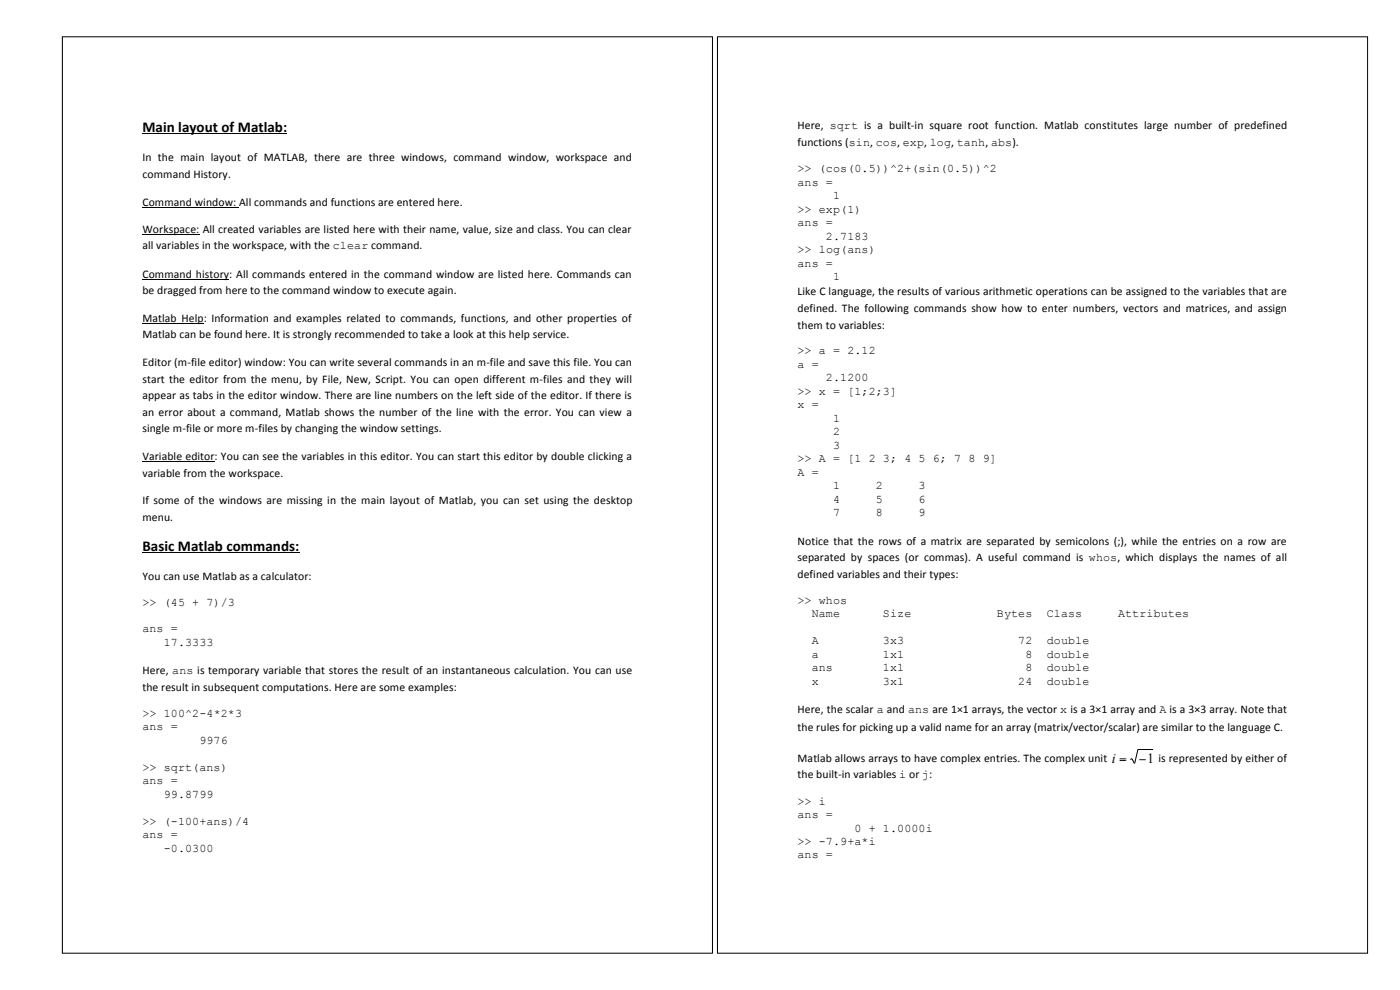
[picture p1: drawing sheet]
<svg xmlns="http://www.w3.org/2000/svg" width="297mm" height="210mm" viewBox="0 0 297 210" stroke-linecap="round" stroke-linejoin="round" font-family="sans-serif">
<defs><g id="words">
<g font-size="3.2">
<text x="30.2" y="28">Main%layout%of%Matlab:</text>
<text x="30.2" y="116.9">Basic%Matlab%commands:</text>
</g>
<g font-size="3">
<text x="235.9" y="161.8">i =</text>
<text x="241.6" y="161.8">−1</text>
</g>
<g font-size="2.5">
<text x="169.2" y="27.4">Here,# sqrt is# a# builtIin# square# root# function.# Matlab# constitutes# large# number# of# predefined#</text>
<text x="30.2" y="34.3">In# the# main# layout# of# MATLAB,# there# are# three# windows,# command# window,# workspace# and#</text>
<text x="169.2" y="31">functions#(sin,#cos,#exp,#log,#tanh,#abs).</text>
<text x="30.2" y="37.8">command#History.#</text>
<text x="169.2" y="36.6">&gt;&gt; (cos(0.5))^2+(sin(0.5))^2</text>
<text x="169.2" y="39.4">ans =</text>
<text x="30.2" y="43.6">Command#window:#All#commands#and#functions#are#entered#here.#</text>
<text x="169.2" y="45.1">&gt;&gt; exp(1)</text>
<text x="169.2" y="48">ans =</text>
<text x="176.7" y="42.3">1</text>
<text x="30.2" y="49.4">Workspace: All#created#variables#are#listed#here#with#their#name,#value,#size#and#class.#You#can#clear#</text>
<text x="30.2" y="52.9">all#variables#in#the#workspace,#with#the#clear command.#</text>
<text x="169.2" y="53.7">&gt;&gt; log(ans)</text>
<text x="175.2" y="50.9">2.7183</text>
<text x="30.2" y="58.9">Command#history:#All#commands#entered#in#the#command#window#are#listed#here.#Commands#can#</text>
<text x="169.2" y="56.6">ans =</text>
<text x="176.7" y="59.4">1</text>
<text x="30.2" y="62.4">be#dragged#from#here#to#the#command#window#to#execute#again.#</text>
<text x="169.2" y="62.7">Like#C#language,#the#results#of#various#arithmetic#operations#can#be#assigned#to#the#variables#that#are#</text>
<text x="30.2" y="68.2">Matlab#Help:#Information#and#examples#related#to#commands,#functions,#and#other#properties#of#</text>
<text x="30.2" y="71.8">Matlab#can#be#found#here.#It#is#strongly#recommended#to#take#a#look#at#this#help#service.#</text>
<text x="169.2" y="66.2">defined.#The#following#commands#show#how#to#enter#numbers,#vectors#and#matrices,#and#assign#</text>
<text x="169.2" y="69.7">them#to#variables:</text>
<text x="30.2" y="77.6">Editor#(mIfile#editor) window:#You#can#write#several#commands#in#an#mIfile#and#save#this#file.#You#can#</text>
<text x="169.2" y="75.2">&gt;&gt; a = 2.12</text>
<text x="30.2" y="81.1">start#the#editor#from#the#menu,#by#File,#New,#Script.#You#can#open#different#mIfiles#and#they#will#</text>
<text x="169.2" y="78">a =</text>
<text x="169.2" y="83.7">&gt;&gt; x = [1;2;3]</text>
<text x="175.2" y="80.9">2.1200</text>
<text x="30.2" y="84.7">appear#as#tabs#in#the#editor#window.#There#are#line#numbers#on#the#left#side#of#the#editor.#If#there#is#</text>
<text x="30.2" y="88.2">an#error#about#a#command,#Matlab#shows#the#number#of#the#line#with#the#error.#You#can#view#a#</text>
<text x="169.2" y="86.6">x =</text>
<text x="176.7" y="89.4">1</text>
<text x="30.2" y="91.7">single#mIfile#or#more#mIfiles#by#changing#the#window#settings.#</text>
<text x="176.7" y="92.3">2</text>
<text x="176.7" y="95.2">3</text>
<text x="30.2" y="97.6">Variable#editor:#You#can#see#the variables#in#this#editor.#You#can#start#this#editor#by#double#clicking#a#</text>
<text x="30.2" y="101.1">variable#from the#workspace.#</text>
<text x="169.2" y="98">&gt;&gt; A = [1 2 3; 4 5 6; 7 8 9]</text>
<text x="169.2" y="100.9">A =</text>
<text x="30.2" y="106.9">If#some#of#the#windows#are#missing#in#the#main#layout#of#Matlab,#you#can#set#using#the#desktop#</text>
<text x="176.7" y="103.7">1</text>
<text x="176.7" y="106.6">4</text>
<text x="185.8" y="103.7">2</text>
<text x="185.8" y="106.6">5</text>
<text x="194.9" y="103.7">3</text>
<text x="194.9" y="106.6">6</text>
<text x="30.2" y="110.5">menu.#</text>
<text x="176.7" y="109.4">7</text>
<text x="185.8" y="109.4">8</text>
<text x="194.9" y="109.4">9</text>
<text x="169.2" y="115.5">Notice#that#the#rows#of#a#matrix#are#separated#by#semicolons#(;),#while#the#entries#on#a#row#are#</text>
<text x="169.2" y="119">separated# by# spaces# (or# commas).# A# useful# command# is# whos,# which# displays# the# names# of# all#</text>
<text x="30.2" y="123.1">You#can#use#Matlab#as#a#calculator:</text>
<text x="169.2" y="122.7">defined#variables#and#their#types:</text>
<text x="30.2" y="128.5">&gt;&gt; (45 + 7)/3</text>
<text x="169.2" y="128.1">&gt;&gt; whos</text>
<text x="172.2" y="131">Name</text>
<text x="187.3" y="131">Size</text>
<text x="211.5" y="131">Bytes</text>
<text x="222.1" y="131">Class</text>
<text x="237.2" y="131">Attributes</text>
<text x="30.2" y="134.1">ans =</text>
<text x="34.7" y="137">17.3333</text>
<text x="172.2" y="136.7">A</text>
<text x="187.3" y="136.7">3x3</text>
<text x="216" y="136.7">72</text>
<text x="222.1" y="136.7">double</text>
<text x="30.2" y="143">Here,#ans is#temporary#variable#that#stores#the#result#of#an#instantaneous#calculation.#You#can#use#</text>
<text x="172.2" y="139.5">a</text>
<text x="172.2" y="142.4">ans</text>
<text x="187.3" y="139.5">1x1</text>
<text x="187.3" y="142.4">1x1</text>
<text x="217.5" y="139.5">8</text>
<text x="217.5" y="142.4">8</text>
<text x="222.1" y="139.5">double</text>
<text x="222.1" y="142.4">double</text>
<text x="30.2" y="146.7">the#result#in#subsequent#computations.#Here#are#some#examples:#</text>
<text x="172.2" y="145.3">x</text>
<text x="187.3" y="145.3">3x1</text>
<text x="216" y="145.3">24</text>
<text x="222.1" y="145.3">double</text>
<text x="30.2" y="152.1">&gt;&gt; 100^2-4*2*3</text>
<text x="30.2" y="155">ans =</text>
<text x="169.2" y="155">the#rules#for#picking#up#a#valid#name#for#an#array#(matrix/vector/scalar)#are#similar#to#the#language#C.</text>
<text x="169.2" y="151.3">Here,#the#scalar#a and#ans are#1×1#arrays,#the#vector#x is#a#3×1#array#and#A is#a#3×3#array.#Note#that#</text>
<text x="42.3" y="157.8">9976</text>
<text x="169.2" y="161.6">Matlab#allows#arrays#to#have#complex#entries.#The#complex#unit#</text>
<text x="245.8" y="161.6">is#represented#by#either#of#</text>
<text x="30.2" y="163.5">&gt;&gt; sqrt(ans)</text>
<text x="30.2" y="166.4">ans =</text>
<text x="169.2" y="165.1">the#builtIin#variables#i or#j:</text>
<text x="34.7" y="169.3">99.8799</text>
<text x="169.2" y="170.7">&gt;&gt; i</text>
<text x="169.2" y="173.5">ans =</text>
<text x="30.2" y="175">&gt;&gt; (-100+ans)/4</text>
<text x="30.2" y="177.8">ans =</text>
<text x="169.2" y="179.2">&gt;&gt; -7.9+a*i</text>
<text x="181.3" y="176.4">0 + 1.0000i</text>
<text x="34.7" y="180.6">-0.0300</text>
<text x="169.2" y="182.1">ans =</text>
</g>
</g></defs>
<path d="M13.2 7.8h137.9v194.4h-137.9zM152.2 7.8h137.9v194.4h-137.9zM30.2 28.4h30.7M30.2 44h20.5M30.2 49.8h12.1M30.2 59.3h18.4M30.2 68.6h13M30.2 98h15.3M30.2 117.3h33.3M244.6 159h-3.2l-.7 2.9M240.1 160.9l-.3 .2" fill="none" stroke="#000" stroke-width=".21"/>
<path d="M240.1 161l.6 .9" fill="none" stroke="#000" stroke-width=".23"/>
<use href="#words"/>
</svg>
